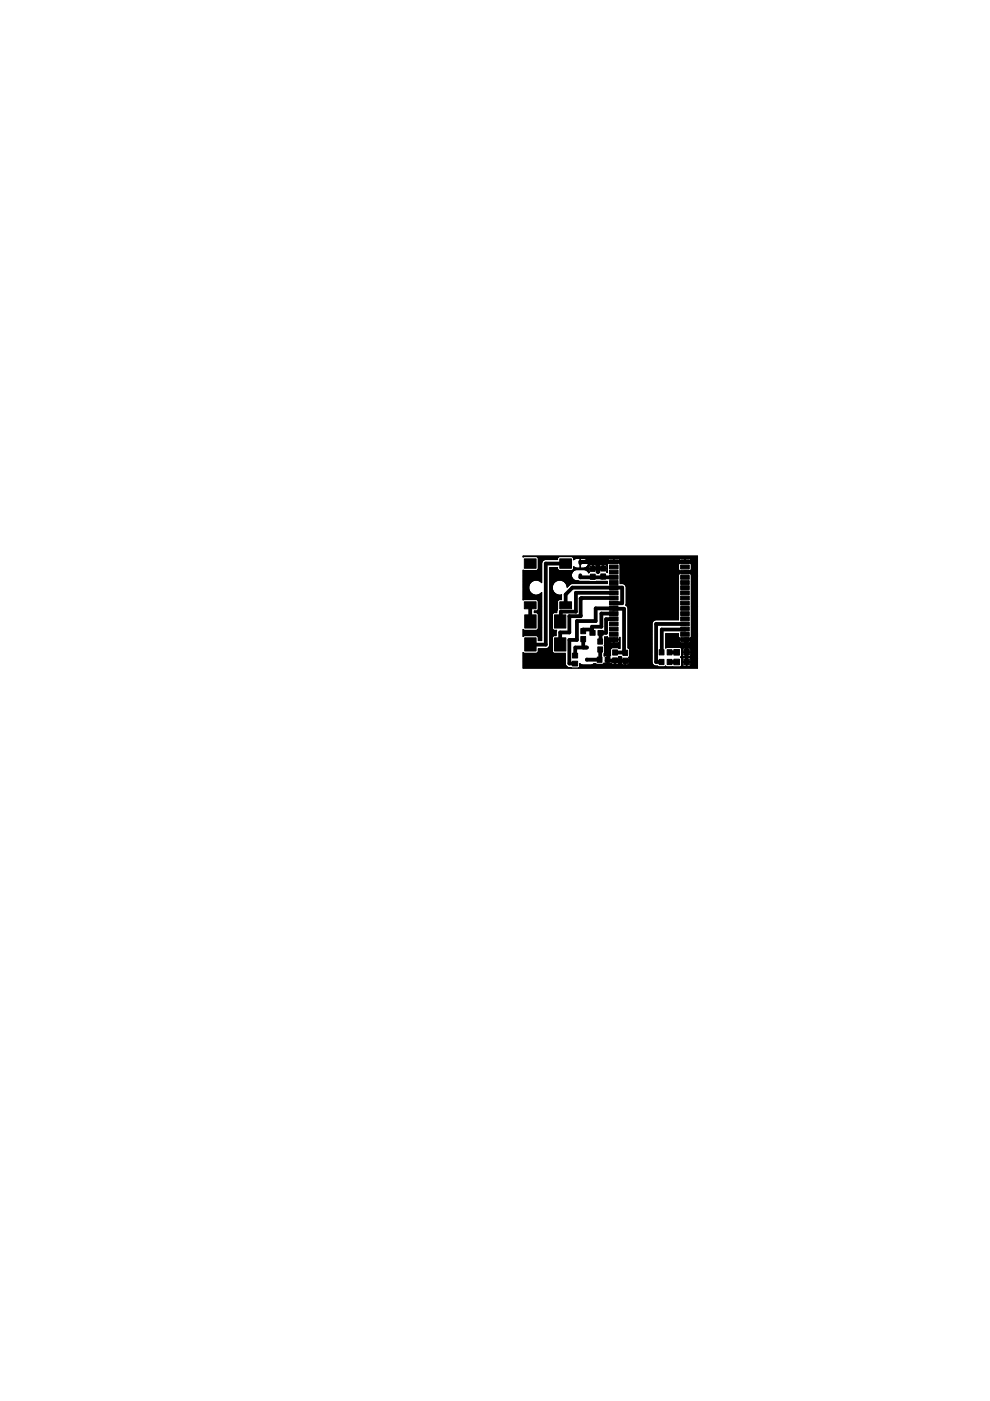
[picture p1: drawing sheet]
<svg xmlns="http://www.w3.org/2000/svg" width="210mm" height="297mm" viewBox="0 0 210 297" stroke-linecap="round" stroke-linejoin="round" font-family="sans-serif">
<g fill="#000" stroke="#000" stroke-width=".21">
<path d="M111.2 118.5h2.5v2h-2.5zM118.7 118.5h2.5v2h-2.5zM127.4 120h1v1.1h-1zM129.2 118.7h1.8v.8h-1.8zM129.2 119.8h1.8v.8h-1.8zM144.3 119.8h1.8v.8h-1.8zM144.3 118.7h1.8v.8h-1.8zM111.3 130.4h2.4v2.8h-2.4zM111.3 135.2h2.4v2.8h-2.4zM111.2 127.6h2.5v1.5h-2.5zM117.6 130.4h2.4v2.8h-2.4zM117.6 135.2h2.4v2.8h-2.4z"/>
<path d="M118.7 127.6h2.5v1.5h-2.5zM121.4 138.5h1.1v1h-1.1zM123.1 133.3h1.1v1.1h-1.1zM123.1 135h1.1v1.1h-1.1zM125.1 133.7h1.1v1h-1.1zM125.2 121.7h1v1.1h-1zM125.2 120h1v1.1h-1zM126.6 139.3h1v1.1h-1zM126.7 135.5h1.1v1.1h-1.1zM126.7 137.2h1.1v1.1h-1.1zM126.8 133.7h1.1v1h-1.1zM127.4 121.7h1v1.1h-1z"/>
<path d="M128.3 139.3h1v1.1h-1zM129.9 137.8h1v1.1h-1zM129.9 139.5h1v1.1h-1zM129.2 120.9h1.8v.8h-1.8zM129.2 122h1.8v.8h-1.8zM129.2 123.1h1.8v.8h-1.8zM129.2 124.2h1.8v.8h-1.8zM129.2 125.3h1.8v.8h-1.8zM129.2 126.4h1.8v.8h-1.8zM129.2 127.5h1.8v.8h-1.8zM129.2 128.6h1.8v.8h-1.8zM129.2 129.7h1.8v.8h-1.8z"/>
<path d="M129.2 130.8h1.8v.8h-1.8zM129.2 131.9h1.8v.8h-1.8zM129.2 133h1.8v.8h-1.8zM129.2 134.1h1.8v.8h-1.8zM129.2 135.2h1.8v.8h-1.8zM132.1 137.9h1v1.1h-1zM132.1 139.6h1v1.1h-1zM139.8 139.8h1v1.1h-1zM139.8 137.8h1v1.1h-1zM141.5 139.8h1v1.1h-1zM141.5 137.8h1v1.1h-1zM142.9 137.7h1.2v1.2h-1.2z"/>
<path d="M142.9 139.8h1.2v1.1h-1.2zM144.3 135.2h1.8v.8h-1.8zM144.3 134.1h1.8v.8h-1.8zM144.3 133h1.8v.8h-1.8zM144.3 131.9h1.8v.8h-1.8zM144.3 130.8h1.8v.8h-1.8zM144.3 129.7h1.8v.8h-1.8zM144.3 128.6h1.8v.8h-1.8zM144.3 127.5h1.8v.8h-1.8zM144.3 126.4h1.8v.8h-1.8zM144.3 125.3h1.8v.8h-1.8zM144.3 124.2h1.8v.8h-1.8z"/>
<path d="M144.3 123.1h1.8v.8h-1.8zM144.3 122h1.8v.8h-1.8zM144.3 120.9h1.8v.8h-1.8zM145 137.7h1.2v1.2h-1.2zM145 139.8h1.2v1.1h-1.2zM121.4 140.2h1.1v1h-1.1z"/>
</g>
<g fill="none" stroke="#000" stroke-width=".8">
<path d="M119.9 119.5h-4.2v17.2h-3.2M136.1 119.1v21l-7.5-.1 .2-.1 .3-1.6v-2.6l1-.1M145.2 119.1h-22.2v.3M112.4 128.3l.1 3.5M112.5 136.6v.1M123 122v.4h7.1M123.1 130.5v.1h-2.4v3.5h-1.9v2.5M123.1 130.5h.1M123.7 135.5v1.8M124.4 137.3h-2.4l-.1 1.7M125.5 133.5h-1.8v.3M125.7 122.3l.1 .1"/>
<path d="M127.3 137.7v2.2l-2.9-.1M127.9 120.5l-2.2 .1M127.9 122.2h-.2v.2M130.1 130.1h-2.6v2.8h-2l.1 1.3M130.1 131.2l-1.6 .1v2.9h-1.2v1.8M130.1 125.7h-8v4h-3.2v2.1h-.1M130.1 126.8l-7 .1v3.6M130.1 124.6h-8.7l-1.5 1.4v2.3M130.4 138.3l2.2 .1h-.3v-9.3l-6-.1v2.7h-4v4h-1.6v5h1.2M142 138.3h1.5M145.2 133.4l-4.9 .1v4.8M145.2 132.3h-6.1v8.1h1.2"/>
<path d="M145.2 132.3h.1M145.6 135.6v4.8M146.9 121.3v14.3h-1.7M142 140.4h1.5"/>
</g>
<path d="M145.2 119.1h1.4l.4 .3v1.8l-1.8 .1M130.1 124.6h1.8v3.3h-1.8M130.1 127.9h.1" fill="none" stroke="#000" stroke-width=".83"/>
<g fill="none" stroke="#000" stroke-width=".21">
<path d="M110.9 118h37M111 118l-.1 .1v-.2h37v23.8h-37v-3.4M113.9 118l.2 .3M113.9 118.1h4.5M114 118.2h4.3M114.1 118.3h4.2M114.1 118.3v2.4M114.1 119.4h.8M114.1 119.7h.8M114.1 119.2h.8M114.1 118.4h4.1M114.1 120h.8"/>
<path d="M114.1 119.9h.8M114.1 119.8h.8M114.1 119.6h.8M114.1 119.5h.8M114.1 119.3h.8M114.1 119.1h.9M114.1 119h.9M114.1 118.9h1M114.1 118.8h1.1M114.1 118.7h1.2M114.1 118.7h1.3M114.1 118.6h4.1"/>
<path d="M114.1 118.5h4.1M114.1 118.3h4.1M114.9 119.3v4.2a1.55 1.55 0 0 0-2.5 .2M118.2 118.3v.3h-2.7l-.3 .2-.3 .5M118.5 118l-.3 .3M121.4 118l.2 .3M121.4 118.1h26.5M121.5 118.2h26.4M121.6 118.3h26.3M121.6 118.3v.4M121.6 118.4h26.3M121.6 118.7h.1"/>
<path d="M121.6 118.6h.1M121.6 118.5h.2M121.6 118.5h.4M121.9 118.5l-.3 .2M121.9 118.5l1.1-.1v1h5.9M123 119.7h.1M123 119.2h.1M123 120h.1M123 119.9h.1M123 119.8h.1M123 119.6h.1M123 119.5h.1"/>
<path d="M123 119.3h.1M123 119.1h.1M123 119h.1M123 118.9h.1M123 118.8h.1M123 118.7h.1M123 118.6h.1M123 118.5h.1M123.1 119.4h5.8M124.1 118.5h4.9M124.2 118.5l-1.1-.1v2M124.2 118.5l.3 .3"/>
<path d="M124.2 118.5h4.8M124.4 118.6h4.5M124.4 118.7h4.5M124.5 118.7h4.4M124.5 118.8l.2 .1M124.6 118.8h4.3M124.6 120h.3M124.6 118.9h4.3M124.6 119.9h.3M124.7 118.9v.2M124.7 119h4.2M124.7 119.9h.2"/>
<path d="M124.7 119.8h.3M124.7 119.1h5.4M124.7 119.1l.1 .2M124.7 119.7l-.2 .4M124.7 119.7h2.5M124.7 119.7h4.1M124.8 119.6h4M124.8 119.3h4.1M124.8 119.2h4.1M124.8 119.5h-1.8v.9M124.8 119.3v.1M124.8 119.5l-.1 .2"/>
<path d="M124.8 119.5h4.1M124.9 120v.5h1.6v-.5M124.9 119.9v.1M124.9 119.8v.1M125.2 119.7l-.3 .1M125.6 119.7v.9h-4M125.6 120h.2M125.6 119.9h.2M125.6 119.8h.2M125.8 119.7v.9h1.3M126.2 119.7l.2 .1M126.4 119.8h.7"/>
<path d="M126.4 119.8h.1M126.4 119.8l.1 .1M126.4 119.9h.7M126.5 119.9v.1M126.5 119.9h.6M126.5 120h.6M127.1 119.9v.6M127.1 119.9h.1M127.1 119.8l.7-.1v.9h-2M127.1 119.8v.1M127.8 119.7h.1M127.8 120h.1"/>
<path d="M127.8 119.9h.1M127.8 119.8h.1M128.5 119.7h.3M128.6 119.8l-.7-.1v.9h.9M128.6 119.8l.1 .1M128.6 119.8h.2M128.7 119.9h.1M128.7 119.9v.6M128.7 120h.1M128.8 119.6v1.8l-.2-.1M128.9 118.7v.3h2.4v-.3M128.9 119.1l-.1 .5"/>
<path d="M128.9 118.6v.1M129 118.4l-.1 .2M129.2 118.4h-.2M130.1 118.4v.7l-5.4 .1M130.1 119h.1M130.1 118.9h.1M130.1 118.8h.1M130.1 118.7h.1M130.1 118.6h.1M130.1 118.5h.1M130.2 118.4v.7h15v-.7M130.2 119.1h15"/>
<path d="M131.1 118.4h.1M131.2 118.4l.1 .1M131.2 118.5h12.9M131.3 118.5v.1M131.3 118.5h12.8M131.3 118.6v.1M131.3 118.6h12.7M131.3 119.1l.2 .5M131.3 119.4h12.7M131.3 119.3h12.7M131.3 119.2h12.7M131.3 119h12.7"/>
<path d="M131.3 118.9h12.7M131.3 118.8h12.7M131.3 118.7h12.7M131.4 119.5h12.6M131.4 119.6h12.5M131.5 119.6v4.1h12.4M131.5 119.7h12.4M131.5 120h12.4M131.5 119.9h12.4M131.5 119.8h12.4M143.9 119.6v1.2l.1 .1M144 118.7v.3h2.4v-.3"/>
<path d="M144 119.1l-.1 .5M144 118.6v.1M144.1 118.5l-.1 .1M144.1 118.4v.1M144.3 118.4h-.2M145.2 119h.1M145.2 118.9h.1M145.2 118.8h.1M145.2 118.7h.1M145.2 118.6h.1M145.2 118.5h.1M145.3 118.4v.7l2.6 .1"/>
<path d="M145.3 119.1h2.6M146.2 118.4l.2 .1M146.3 118.5h1.6M146.4 118.5v.1M146.4 118.5h1.5M146.4 118.6v.1M146.4 118.6h1.5M146.4 119.4h1.5M146.4 119.1l.2 .5M146.4 119.3h1.5M146.4 119.2h1.5M146.4 119h1.5"/>
<path d="M146.4 118.9h1.5M146.4 118.8h1.5M146.4 118.7h1.5M146.5 119.5h1.4M146.6 119.6h1.3M146.6 119.7h1.3M146.6 119.6v1.2l-.2 .1M146.6 120h1.3M146.6 119.9h1.3M146.6 119.8h1.3M110.9 139h8.9M110.9 139.8h8.9"/>
<path d="M110.9 120.9v6.3M110.9 133.5v1.4M110.9 121h4M110.9 120.9h.1M110.9 127.1h4M110.9 133.6h4M110.9 133.5l.2 .1M110.9 134.8h4M110.9 126.1h4M110.9 138.5h8.9v2.4M110.9 138.3l.2 .2M110.9 123.7h1.5"/>
<path d="M110.9 123.3h1.9M110.9 123.1h2.2M110.9 121.5h4M110.9 139.2h8.9M110.9 140h8.9M110.9 138.3h.1M110.9 121.3h4M110.9 134.4h4M110.9 139.5h8.9M110.9 139.9h8.9M110.9 139.7h8.9M110.9 139.6h8.9"/>
<path d="M110.9 139.4h8.9M110.9 139.3h8.9M110.9 139.1h8.9M110.9 138.9h8.9M110.9 138.8h8.9M110.9 138.7h8.9M110.9 138.6h8.9M110.9 138.4h.1M110.9 134.9h.1M110.9 134.7h4M110.9 134.6h4M110.9 134.5h4"/>
<path d="M110.9 134.3h4M110.9 134.2h4M110.9 134.1h4M110.9 134h4M110.9 133.9h4M110.9 133.8h4M110.9 133.7h4M110.9 133.5h.1M110.9 127.2h.1M110.9 127h4M110.9 126.9h4M110.9 126.8h4"/>
<path d="M110.9 126.7h4M110.9 126.6h4M110.9 126.5h4M110.9 126.4h4M110.9 126.3h4M110.9 126.2h4M110.9 126.1h2.3M110.9 126h2.1M110.9 125.9h1.9M110.9 125.9h1.8M110.9 125.8h1.8M110.9 125.7h1.7"/>
<path d="M110.9 125.6h1.6M110.9 125.5h1.5M110.9 125.4h1.4M110.9 125.3h1.4M110.9 125.2h1.3M110.9 125.1h1.3M110.9 125h1.3M110.9 124.9h1.2M110.9 124.8h1.2M110.9 124.7h1.2M110.9 124.6h1.2M110.9 124.5h1.2"/>
<path d="M110.9 124.4h1.2M110.9 124.3h1.2M110.9 124.2h1.2M110.9 124.1h1.3M110.9 124h1.3M110.9 123.9h1.4M110.9 123.8h1.4M110.9 123.6h1.5M110.9 123.5h1.6M110.9 123.5h1.7M110.9 123.4h1.7M110.9 123.3h1.8"/>
<path d="M110.9 123.2h2M110.9 123.1h2.3M110.9 123h4M110.9 122.9h4M110.9 122.8h4M110.9 122.7h4M110.9 122.6h4M110.9 122.5h4M110.9 122.4h4M110.9 122.3h4M110.9 122.2h4M110.9 122.1h4"/>
<path d="M110.9 122h4M110.9 121.9h4M110.9 121.8h4M110.9 121.7h4M110.9 121.6h4M110.9 121.4h4M110.9 121.2h4M110.9 121.1h4M111 127.1l-.1 .1M111.1 134.8l-.2 .1M112.1 124.9l.3 .6 .4 .4 .6 .3M112.1 124.3v.6"/>
<path d="M112.4 123.7l-.3 .6M113.3 129.8h1.6M113.3 129.7h1.6M113.3 129.6h1.6M113.9 127.1l.2 .3M113.9 129.9l.2 .3M113.9 120.9h1M113.9 138.4h3.4M113.9 130h1M113.9 129.5h1M113.9 127.2h1M113.9 134.9h1"/>
<path d="M113.9 133.5h1M114 129.4h.9M114 120.8h.9M114 138.3h3.2M114 134.9h.9M114 133.5h.9M114 130h.9M114 127.3h.9M114 129.3h.9M114.1 138.3h3.1M114.1 135h.8M114.1 133.4h.8"/>
<path d="M114.1 130.1h.8M114.1 127.3h.8M114.1 123.1h.8M114.1 120.7h.8M114.1 135.6h.8M114.1 127.4v1.9M114.1 130.2v3.1l-.2 .3M114.1 120.7l-.2 .2M114.1 129.3l-.2 .2M114.1 120.4h.8M114.1 138.2l-.2 .3M114.1 120.6h.8"/>
<path d="M114.1 120.5h.8M114.1 138.2h3M114.1 131.4h.8M114.1 138.1h3M114.1 138h3M114.1 137.9h3M114.1 137.8h3M114.1 137.7h3M114.1 137.6h3M114.1 135.8h.8M114.1 135.7h.8M114.1 135.5h.8"/>
<path d="M114.1 135.4h.8M114.1 135.3h.8M114.1 135.2h.8M114.1 135.1h.8M114.1 133.3h.8M114.1 133.2h.8M114.1 133.1h.8M114.1 133h.8M114.1 132.9h.8M114.1 132.8h.8M114.1 132.7h.8M114.1 132.6h.8"/>
<path d="M114.1 132.5h.8M114.1 132.4h.8M114.1 132.3h.8M114.1 132.2h.8M114.1 132.1h.8M114.1 132h.8M114.1 131.9h.8M114.1 131.8h.8M114.1 131.7h.8M114.1 131.6h.8M114.1 131.5h.8M114.1 131.3h.8"/>
<path d="M114.1 131.2h.8M114.1 131.1h.8M114.1 131h.8M114.1 130.9h.8M114.1 130.8h.8M114.1 130.7h.8M114.1 130.6h.8M114.1 130.5h.8M114.1 130.4h.8M114.1 130.3h.8M114.1 130.2h.8M114.1 129.3h.8"/>
<path d="M114.1 129.2h.8M114.1 129.1h.8M114.1 129h.8M114.1 128.9h.8M114.1 128.8h.8M114.1 128.7h.8M114.1 128.6h.8M114.1 128.5h.8M114.1 128.4h.8M114.1 128.3h.8M114.1 128.2h.8M114.1 128.1h.8"/>
<path d="M114.1 128h.8M114.1 127.9h.8M114.1 127.8h.8M114.1 127.7h.8M114.1 127.6h.8M114.1 127.5h.8M114.1 127.4h.8M114.1 120.3h.8M114.1 120.2h.8M114.1 120.1h.8M114.2 126.1h.7M114.3 123.1h.6"/>
<path d="M114.4 126h.5M114.4 123.2h.5M114.5 125.9h.4M114.6 125.9l-.6 .3M114.6 123.3h.3M114.6 125.9h.3M114.7 123.3h.2M114.7 125.8h.2M114.7 123.4h.2M114.8 125.7h.1M114.8 123.5h.1M114.8 125.6h.1"/>
<path d="M114.9 125.6v10.2h-.8v-.8l-.2-.2M114.9 129.6l-1.6-.1v.4h1.6M114.9 125.6l-.3 .3M115.9 137.5h1.2M116.1 137.5h1M116.2 137.4h.9M116.3 137.3h.8M116.4 137.2h.7M116.4 137.2l-.5 .3h-1.8v.7M116.5 137.1h.6M116.5 137h.6M116.6 135.6h.5"/>
<path d="M116.6 136.3h.5M116.6 121h5.1M116.6 129.6h1.4M116.6 133.6h1.4l-.1 .3M116.6 126.1h2.5M116.6 120.4h1.6M116.6 136.8l-.2 .4M116.6 123.7h.7M116.6 123.3h1.2M116.6 123.1h1.5M116.6 120.6h1.6M116.6 121.5h4.6"/>
<path d="M116.6 120.5h1.6M116.6 131.4h.5M116.6 121.3h4.7M116.6 134.4h1.3M116.6 136.9h.5M116.6 136.8h.5M116.6 136.7h.5M116.6 136.6h.5M116.6 136.5h.5M116.6 136.4h.5M116.6 136.2h.5M116.6 136.1h.5"/>
<path d="M116.6 136h.5M116.6 135.9h.5M116.6 135.8h.5M116.6 135.7h.5M116.6 135.5h.5M116.6 135.4h.5M116.6 135.3h.5M116.6 135.2h.5M116.6 135.1h.5M116.6 135h.6M116.6 134.9h.6M116.6 134.9h.7"/>
<path d="M116.6 134.7h1.3M116.6 134.6h1.3M116.6 134.5h1.3M116.6 134.3h1.3M116.6 134.2h1.3M116.6 134.1h1.3M116.6 134h1.3M116.6 133.9h1.3M116.6 133.8h1.3M116.6 133.8h1.4M116.6 133.7h1.4M116.6 133.5h.7"/>
<path d="M116.6 133.5h.6M116.6 133.4h.6M116.6 133.3h.5M116.6 133.2h.5M116.6 133.1h.5M116.6 133h.5M116.6 132.9h.5M116.6 132.8h.5M116.6 132.7h.5M116.6 132.6h.5M116.6 132.5h.5M116.6 132.4h.5"/>
<path d="M116.6 132.3h.5M116.6 132.2h.5M116.6 132.1h.5M116.6 132h.5M116.6 131.9h.5M116.6 131.8h.5M116.6 131.7h.5M116.6 131.6h.5M116.6 131.5h.5M116.6 131.3h.5M116.6 131.2h.5M116.6 131.1h.5"/>
<path d="M116.6 131h.5M116.6 130.9h.5M116.6 130.8h.5M116.6 130.7h.5M116.6 130.6h.5M116.6 130.5h.5M116.6 130.4h.5M116.6 130.3h.5M116.6 130.2h.5M116.6 130.1h.6M116.6 130h.6M116.6 130h.7"/>
<path d="M116.6 129.8h1.4M116.6 129.7h1.4M116.6 129.5h1.5M116.6 129.4h1.5M116.6 129.3h1.5M116.6 129.3h1.6M116.6 129.2h1.6M116.6 129.1h1.6M116.6 129h1.6M116.6 128.9h1.6M116.6 128.8h1.6M116.6 128.7h1.6"/>
<path d="M116.6 128.6h1.6M116.6 128.5h1.6M116.6 128.4h1.6M116.6 128.3h1.6M116.6 128.2h1.6M116.6 128.1h1.6M116.6 128h1.6M116.6 127.9h1.6M116.6 127.8h1.6M116.6 127.7h1.6M116.6 127.6h1.6M116.6 127.5h1.6"/>
<path d="M116.6 127.4h1.6M116.6 127.3h1.7M116.6 127.3h1.8M116.6 127.2h1.8M116.6 127h2.5M116.6 126.9h2.5M116.6 126.8h2.5M116.6 126.7h2.5M116.6 126.6h2.5M116.6 126.5h2.5M116.6 126.4h2.5M116.6 126.3h2.5"/>
<path d="M116.6 126.2h2.5M116.6 126.1h1.6M116.6 126h1.4M116.6 125.9h1.2M116.6 125.9h1.1M116.6 125.8h1.1M116.6 125.7h1M116.6 125.6h.9M116.6 125.5h.8M116.6 125.4h.7M116.6 125.3h.7M116.6 125.2h.6"/>
<path d="M116.6 125.1h.6M116.6 125h.6M116.6 124.9h.5M116.6 124.8h.5M116.6 124.7h.5M116.6 124.6h.5M116.6 124.5h.5M116.6 124.4h.5M116.6 124.3h.5M116.6 124.2h.5M116.6 124.1h.6M116.6 124h.6"/>
<path d="M116.6 123.9h.7M116.6 123.8h.7M116.6 123.6h.8M116.6 123.5h.9M116.6 123.5h1M116.6 123.4h1M116.6 123.3h1.1M116.6 123.2h1.3M116.6 123.1h1.6M116.6 123h5.2M116.6 122.9h5M116.6 122.8h4.9"/>
<path d="M116.6 122.7h4.8M116.6 122.6h4.7M116.6 122.5h4.7M116.6 122.4h4.7M116.6 122.4h4.6M116.6 122.3h4.6M116.6 122.2h4.6M116.6 122.1h4.6M116.6 122h4.6M116.6 121.9h4.6M116.6 121.8h4.6M116.6 121.7h4.6"/>
<path d="M116.6 121.6h4.6M116.6 121.5h4.7M116.6 121.4h4.7M116.6 121.3h4.8M116.6 121.2h4.9M116.6 121.1h4.9M116.6 121.1h5M116.6 120.9h1.8M116.6 120.8h1.8M116.6 120.8h1.7M116.6 120.7h1.6M117.1 124.3v.6"/>
<path d="M117.1 130.2v3.1l.3 .3M117.1 138.2l.3 .3M117.1 124.9l.2 .6 .5 .4 .6 .3M117.3 123.7a1.59 1.59 0 0 1 2.7 0M117.3 123.7l-.2 .6M117.4 134.8l-.3 .2v3.2M117.4 129.9l-.3 .3M117.9 133.9v.9h-1.3M118 129.5v.4h-1.4M118.2 129.2l-.2 .3M118.2 127.4v1.8M118.2 129.2h.1"/>
<path d="M118.5 120.9l-.3-.2v-.3h-1.6v16.4M118.5 127.1l-.3 .3M119 126.2l.1 .9h-2.5M119.1 123.1h2.9M119.3 123.1h3.3M119.4 123.2h3.4M119.6 123.3h9.2M119.7 123.3h9.1M119.7 123.4h9.1M119.8 123.5h9M119.9 123.5h8.9M119.9 123.6h8.9"/>
<path d="M120 123.7l.2 .8 1-.8M120 123.8h1.1M120.1 123.8h.9M120.1 123.9h.7M120.1 124h.7M120.1 124h.6M120.2 124.1h.4M120.2 124.2h.4M120.2 124.2h.3M120.2 124.5h.1M120.2 124.4h.2M120.2 124.3h.2"/>
<path d="M121.2 122.2l.1 .4M121.2 121.7v.5M121.3 122.6l.8 .5M121.3 121.3l-.1 .4M121.4 120.9h.4M121.5 120.8h.5M121.5 120.8h3.4M121.6 120.7h3.3M121.6 120.4h.5M121.6 120.4h.3M121.6 120.6h4M121.6 120.5h3.3"/>
<path d="M121.6 120.3h.2M121.6 120.2h.1M121.7 121l-.4 .3M121.7 121l.4-.2h1.9l.4 .2M121.7 120.2l-.1 .5-.2 .2M121.7 120.2l.5 .2h1.6l.6-.2M122.6 123.1l2.4 .2M123 120.4h.1M123 120.3h.1M123 120.2h.1M123 120.1h.1M124 120.4h.9"/>
<path d="M124.1 120.8h.8M124.2 120.4h.7M124.3 120.9h.6M124.3 120.3h.6M124.4 120.2h.5M124.4 121h.5M124.4 121l.4 .5 .1-.2M124.5 120.1h.4M124.5 121.1h.4M124.5 120.1l-.1 .1M124.6 121.1h.3M124.6 121.2h.3"/>
<path d="M124.7 121.3h.2M124.8 121.3h.1M124.8 121.4h.1M124.8 121.5h.1M124.9 121.2v.1M124.9 120.6v.6M124.9 121.3h.1M125.6 120.4h.2M125.6 120.5h.2M125.6 120.3h.2M125.6 120.2h.2M125.6 120.1h.2"/>
<path d="M126.4 123.3h2.4v.4h-8.8M126.4 121.3h.7M126.5 121.3h-.1M126.5 121.3h.6M126.5 121h.6M126.5 120.4h.6M126.5 120.6v.6M126.5 121.2v.1M126.5 120.5h2.3M126.5 121.4h.5M126.5 121.2h.6M126.5 121.1h.6"/>
<path d="M126.5 120.9h.6M126.5 120.8h.6M126.5 120.7h.6M126.5 120.3h.6M126.5 120.2h.6M126.5 120.1h.6M126.6 121.5h.4M127.1 121.1v.2M127.1 120.6v.5M127.1 121.3l-.2 .2h-.3l-.2-.2M127.1 121.3h.1M127.8 120.4h.1"/>
<path d="M127.8 120.3h.1M127.8 120.2h.1M127.8 120.1h.1M128.1 138.6v.5l.2-.1M128.1 139h1.4M128.1 136.9l.1 1.6M128.1 139h.1M128.1 138.9h1.4M128.1 138.8h1.4M128.1 138.7h1.4M128.1 138.6h1.4M128.1 136.9h3.3"/>
<path d="M128.1 136.8h3.3M128.2 138.5h1.3M128.2 137h3.2M128.2 135.2h.7M128.2 135.1h.6M128.2 137.5h1.3M128.2 135.6h3.2M128.2 136.3h.9M128.2 135.3v1.5M128.2 136.8l-.1 .1M128.2 138.5l-.1 .1M128.2 137.4h1.5"/>
<path d="M128.2 138.2h1.3M128.2 138.3h1.3M128.2 137.2h3.2M128.2 137.3h3.2M128.2 138.4h1.3M128.2 138.1h1.3M128.2 138h1.3M128.2 137.9h1.3M128.2 137.8h1.3M128.2 137.7h1.3M128.2 137.6h1.3M128.2 137.5h1.4"/>
<path d="M128.2 137.1h3.2M128.2 136.8h3.2M128.2 136.7h3.2M128.2 136.6h3.2M128.2 136.5h3.2M128.2 136.4h3.2M128.2 136.3h3.2M128.2 136.2h.8M128.2 136.1h.7M128.2 136h.7M128.2 135.9h.7M128.2 135.8h.7"/>
<path d="M128.2 135.7h.7M128.2 135.6h1.9M128.2 135.5h.7M128.2 135.4h.7M128.2 135.3h.7M128.6 121.3h.2M128.7 121.3h.1M128.7 121.2h.1M128.7 121h.1M128.7 120.4h.1M128.7 120.6h.1M128.7 120.6v.5"/>
<path d="M128.7 121.1l-.1 .2M128.7 121.1h.1M128.7 120.9h.1M128.7 120.8h.1M128.7 120.7h.1M128.7 120.3h.1M128.7 120.2h.1M128.7 120.1h.1M128.8 135h.1M128.8 121.4h.1M128.8 135v.1M128.8 139v.8l.1-.8"/>
<path d="M128.8 135.1l.1 .1M128.8 135h-.6v.3M128.8 139.2h.1M128.8 139.5h.1M128.8 139.7h.1M128.8 139.6h.1M128.8 139.4h.1M128.8 139.3h.1M128.8 139.1h.1M128.8 139h.1M128.9 135.2v.3h1.2v.8M128.9 135.6v.5"/>
<path d="M128.9 136.1l.1 .1M129.4 139h.1M129.5 139h.1M129.5 137.6v1.4M130.1 136.2h.1M130.1 136.1h.1M130.1 136h.1M130.1 135.9h.1M130.1 135.8h.1M130.1 135.7h.1M130.2 135.6h1.2M131.1 137.4h.3"/>
<path d="M131.1 139.3l.6-.1 .1 .2M131.1 139.3h.1M131.1 139.3l.1 .1M131.2 136.3h.2M131.2 139.3h.6M131.2 139.4h.1M131.2 139.4h.6M131.2 139.3h.5M131.2 139.8h.6M131.2 139.4v.6h-.7v.9M131.2 140h.6M131.2 139.5h.6"/>
<path d="M131.2 139.9h.6M131.2 139.7h.6M131.2 139.6h.6M131.2 137.5h.2M131.3 136.2h.1M131.3 136.1h.1M131.3 136.1l-.2 .2-2.1-.1M131.3 135.2l.1-.1v2.4l-.3-.2h-1.4l-.2 .3M131.3 135.2v.3h-1.1v.8M131.3 135.6v.5M131.3 136h.1M131.3 135.9h.1"/>
<path d="M131.3 135.8h.1M131.3 135.7h.1M131.3 135.5h.1M131.3 135.4h.1M131.3 135.3h.1M131.4 135.2h.1M131.4 135.1h.1M131.5 121h12.5M131.5 120.4h12.4M131.5 123.3h12.4M131.5 123.1h12.4M131.5 120.6h12.4"/>
<path d="M131.5 121.5h12.5M131.5 120.5h12.4M131.5 123.6h12.4M131.5 123.5h12.4M131.5 123.4h12.4M131.5 123.2h12.4M131.5 123h12.4M131.5 122.9h12.4M131.5 122.8h12.4M131.5 122.7h12.4M131.5 122.6h12.4M131.5 122.5h12.4"/>
<path d="M131.5 122.4h12.4M131.5 122.3h12.4M131.5 122.2h12.4M131.5 122.1h12.4M131.5 122h12.4M131.5 121.9h12.4M131.5 121.8h12.4M131.5 121.7h12.5M131.5 121.6h12.5M131.5 121.4h12.5M131.5 121.3h13.7M131.5 121.2h12.5"/>
<path d="M131.5 121.1h12.5M131.5 120.9h12.5M131.5 120.8h12.4M131.5 120.7h12.4M131.5 120.3h12.4M131.5 120.2h12.4M131.5 120.1h12.4M131.8 139.4v.7M131.8 139.4h.1M132.1 123.7l.3 .2 .4 .5M132.2 123.8h11.7M132.3 123.8h11.6"/>
<path d="M132.4 123.9h11.5M132.5 124h11.4M132.6 124h11.3M132.7 124.1h11.2M132.7 128.3l.1 .1M132.7 128.3h11.2M132.7 124.2h11.2M132.7 128.2h11.2M132.7 124.3h11.2M132.8 128.1h11.1M132.8 124.4h11.1M132.8 127.1h11.1"/>
<path d="M132.8 126.1h11.1M132.8 124.4l-.1 3.9M132.8 128h11.1M132.8 127.9h11.1M132.8 127.8h11.1M132.8 127.7h11.1M132.8 127.6h11.1M132.8 127.5h11.1M132.8 127.4h11.1M132.8 127.3h11.1M132.8 127.2h11.1M132.8 127h11.1"/>
<path d="M132.8 126.9h11.1M132.8 126.8h11.1M132.8 126.7h11.1M132.8 126.6h11.1M132.8 126.5h11.1M132.8 126.4h11.1M132.8 126.3h11.1M132.8 126.2h11.1M132.8 126h11.1M132.8 125.9h11.1M132.8 125.8h11.1M132.8 125.7h11.1"/>
<path d="M132.8 125.6h11.1M132.8 125.5h11.1M132.8 125.4h11.1M132.8 125.3h11.1M132.8 125.2h11.1M132.8 125.1h11.1M132.8 125h11.1M132.8 124.9h11.1M132.8 124.8h11.1M132.8 124.7h11.1M132.8 124.6h11.1M132.8 124.5h11.1"/>
<path d="M132.8 128.4l.4 .5M132.8 128.4h11.1M132.9 128.4h11M132.9 128.5h11M133 128.6h10.9M133.1 128.7h10.8M133.1 128.8h10.8M133.1 128.9h10.8M133.2 135.6h5M133.2 136.3h5M133.2 129.6h10.7M133.2 129.9h10.7"/>
<path d="M133.2 133.6h5M133.2 134.8h5M133.2 128.9v8.5h5M133.2 137.2h5M133.2 134.4h5M133.2 137.3h5M133.2 137.1h5M133.2 137h5M133.2 136.9h5M133.2 136.8h5M133.2 136.7h5M133.2 136.6h5"/>
<path d="M133.2 136.5h5M133.2 136.4h5M133.2 136.2h5M133.2 136.1h5M133.2 136h5M133.2 135.9h5M133.2 135.8h5M133.2 135.7h5M133.2 135.5h5M133.2 135.4h5M133.2 135.3h5M133.2 135.2h5"/>
<path d="M133.2 135.1h5M133.2 135h5M133.2 134.9h5M133.2 134.7h5M133.2 134.6h5M133.2 134.5h5M133.2 134.3h5M133.2 134.2h5M133.2 134.1h5M133.2 134h5M133.2 133.9h5M133.2 133.8h5"/>
<path d="M133.2 133.7h5M133.2 133.5h5M133.2 133.4h5M133.2 133.3h5M133.2 133.2h5M133.2 133.1h5M133.2 133h5M133.2 132.9h5M133.2 132.8h5M133.2 132.7h5M133.2 132.6h5M133.2 132.5h5"/>
<path d="M133.2 132.4h5M133.2 132.3h5M133.2 132.2h5M133.2 132.1h5M133.2 132.1h5.1M133.2 132h5.1M133.2 131.9h5.1M133.2 131.8h5.2M133.2 131.7h5.3M133.2 131.6h5.4M133.2 131.5h5.5M133.2 131.4h5.7"/>
<path d="M133.2 131.3h10.7M133.2 131.2h10.7M133.2 131.1h10.7M133.2 131h10.7M133.2 130.9h10.7M133.2 130.8h10.7M133.2 130.7h10.7M133.2 130.6h10.7M133.2 130.5h10.7M133.2 130.4h10.7M133.2 130.3h10.7M133.2 130.2h10.7"/>
<path d="M133.2 130.1h10.7M133.2 130h10.7M133.2 129.8h10.7M133.2 129.7h10.7M133.2 129.5h10.7M133.2 129.4h10.7M133.2 129.3h10.7M133.2 129.2h10.7M133.2 129.1h10.7M133.2 129h10.7M133.2 128.9h10.7M133.3 137.4l.2 .3"/>
<path d="M133.3 139.4h.1M133.3 137.5h4.9M133.3 139.4h4.9M133.3 139.4l.1 .7M133.3 139.5h4.9M133.3 139.3h4.9M133.4 139.8h4.8M133.4 137.5h4.8M133.4 140h4.8M133.4 139.9h4.8M133.4 139.7h4.8M133.4 139.6h4.8"/>
<path d="M133.4 139.3h4.8M133.4 137.6h4.8M133.5 139.2h4.7M133.5 139h4.7M133.5 138.5h4.7M133.5 137.7v1.4M133.5 139.1l-.2 .3M133.5 138.2h4.7M133.5 138.3h4.7M133.5 139.1h4.7M133.5 138.9h4.7M133.5 138.8h4.7"/>
<path d="M133.5 138.7h4.7M133.5 138.6h4.7M133.5 138.4h4.7M133.5 138.1h4.7M133.5 138h4.7M133.5 137.9h4.7M133.5 137.8h4.7M133.5 137.7h4.7M138.2 132.1v8.4M138.4 131.8l-.2 .3M138.9 131.4l-.5 .4M141.2 135.6h6.7"/>
<path d="M141.2 136.3h3M141.2 134.8h2.7M141.2 137.4h.1M141.2 137.2h6.7M141.2 137.1h6.7M141.2 137h6.7M141.2 136.9h6.7M141.2 136.8h6.7M141.2 136.7h6.7M141.2 136.6h6.7M141.2 136.5h6.7M141.2 136.4h6.7"/>
<path d="M141.2 136.3h6.7M141.2 136.2h2.9M141.2 136.1h2.8M141.2 136h2.8M141.2 135.9h2.8M141.2 135.8h2.8M141.2 135.7h2.8M141.2 135.6h4M141.2 135.5h2.8M141.2 135.4h2.8M141.2 135.3h2.8M141.2 135.2h2.8"/>
<path d="M141.2 135.1h2.7M141.2 135h2.7M141.2 134.9h2.7M141.2 134.7h2.7M141.2 134.6h2.7M141.2 134.5h2.7M141.3 137.3l-.1 .1M142.7 137.2l-1.5 .1M143.9 121.8v9.6h-10.7M143.9 135.1v-.8h-2.7v3.1M143.9 135.1l.1 .1M144 135.2v.3h1.2v.8"/>
<path d="M144 121.7l-.1 .1M144 120.9v.3l1.2 .1h-13.7M144 121.3v.4M144 135.6v.5M144 136.1l.3 .2h1.9M144.3 137.2l.2 .3M144.3 139.3h3.6M144.3 137.3h3.6M144.4 139.4h3.5M144.4 139.3h3.5M144.4 137.4h3.5M144.4 139.2h3.5"/>
<path d="M144.4 139.5h.5M144.5 137.5h.3M144.5 139.6h.3M144.5 139.1h.3M144.5 139h.2M144.5 139.8h.2M144.5 137.5h.2M144.5 138.5h.2M144.5 140h.2M144.5 138.2h3.4M144.5 138.3h3.4M144.5 137.5v1.6l-.2 .2 .2 .3v1.5"/>
<path d="M144.5 139.9h.2M144.5 139.7h.2M144.5 139.6h.2M144.5 138.9h.2M144.5 138.8h.2M144.5 138.7h.2M144.5 138.6h.2M144.5 138.4h.2M144.5 138.3h1M144.5 138.2h.2M144.5 138.1h.2M144.5 138h.2"/>
<path d="M144.5 137.9h.2M144.5 137.8h.2M144.5 137.7h.2M144.5 137.6h.2M144.7 138.9v.1M144.7 137.7v.5M144.7 138.3v.6M144.7 139.7v.6M144.7 139l.1 .1M144.7 137.6v.1M144.7 139.6v.1M144.8 139.1l.1 .1"/>
<path d="M144.9 139.5l-.2 .1M144.9 139.5h1.4M144.9 137.4l-.2 .2M145.2 136.2h.1M145.2 136.1h.1M145.2 136h.1M145.2 135.9h.1M145.2 135.8h.1M145.2 135.7h.1M145.3 135.6h2.6M145.3 121.3h2.6M145.5 139h.1"/>
<path d="M145.5 139.8h.1M145.5 137.5h.1M145.5 138.5h.1M145.5 140h.1M145.5 137.4v1.8M145.5 139.4v1.9h-.6l-.2-.2M145.5 139.9h.1M145.5 139.7h.1M145.5 139.6h.1M145.5 139.1h.1M145.5 138.9h.1M145.5 138.8h.1"/>
<path d="M145.5 138.7h.1M145.5 138.6h.1M145.5 138.4h.1M145.5 138.2h.1M145.5 138.1h.1M145.5 138h.1M145.5 137.9h.1M145.5 137.8h.1M145.5 137.7h.1M145.5 137.6h.1M145.6 137.4v1.8M145.6 139.4v1.9l.8-.1"/>
<path d="M145.6 138.3h2.3M146.2 137.4l.2 .1M146.3 136.3h1.6M146.3 139.5h1.6M146.3 139.5l.2 .1M146.3 137.5h1.6M146.3 136.2h1.6M146.4 137.5l.1 .1M146.4 136.2l-.2 .1M146.4 139.6h1.5M146.4 139.1h1.5M146.4 136.1h1.5"/>
<path d="M146.4 137.5h1.5M146.4 136.1v.1M146.4 135.2v.3h-1.1v.8M146.4 121h1.5M146.4 121.5h1.5M146.4 120.9v.3l-1.1 .1h2.6M146.4 121.3v.4M146.4 135.6v.5M146.4 121.7l.2 .1M146.4 139h1.5M146.4 136h1.5M146.4 135.9h1.5"/>
<path d="M146.4 135.8h1.5M146.4 135.7h1.5M146.4 135.5h1.5M146.4 135.4h1.5M146.4 135.3h1.5M146.4 121.6h1.5M146.4 121.4h1.5M146.4 121.2h1.5M146.4 121.1h1.5M146.5 139l-.3 .2M146.5 137.6v.1M146.5 139.6v.1"/>
<path d="M146.5 137.6h1.4M146.5 135.2h1.4M146.5 121.7h1.4M146.5 120.9h1.4M146.5 139h1.4M146.5 139.8h1.4M146.5 138.5h1.4M146.5 140h1.4M146.5 137.7v.5M146.5 138.3v.6M146.5 139.7v.6M146.5 138.9v.1"/>
<path d="M146.5 139.9h1.4M146.5 139.7h1.4M146.5 138.9h1.4M146.5 138.8h1.4M146.5 138.7h1.4M146.5 138.6h1.4M146.5 138.4h1.4M146.5 138.2h1.4M146.5 138.1h1.4M146.5 138h1.4M146.5 137.9h1.4M146.5 137.8h1.4"/>
<path d="M146.5 137.7h1.4M146.5 135.1h1.4M146.5 121.8h1.4M146.5 120.8h1.4M146.6 127.1h1.3M146.6 129.6h1.3M146.6 129.9h1.3M146.6 133.6h1.3M146.6 134.8h1.3M146.6 126.1h1.3M146.6 120.4h1.3M146.6 123.7h1.3"/>
<path d="M146.6 123.3h1.3M146.6 123.1h1.3M146.6 120.6h1.3M146.6 120.5h1.3M146.6 131.4h1.3M146.6 121.8v13.3M146.6 135.1l-.2 .1M146.6 134.4h1.3M146.6 135.1h1.3M146.6 135h1.3M146.6 134.9h1.3M146.6 134.7h1.3"/>
<path d="M146.6 134.6h1.3M146.6 134.5h1.3M146.6 134.3h1.3M146.6 134.2h1.3M146.6 134.1h1.3M146.6 134h1.3M146.6 133.9h1.3M146.6 133.8h1.3M146.6 133.7h1.3M146.6 133.5h1.3M146.6 133.4h1.3M146.6 133.3h1.3"/>
<path d="M146.6 133.2h1.3M146.6 133.1h1.3M146.6 133h1.3M146.6 132.9h1.3M146.6 132.8h1.3M146.6 132.7h1.3M146.6 132.6h1.3M146.6 132.5h1.3M146.6 132.4h1.3M146.6 132.3h1.3M146.6 132.2h1.3M146.6 132.1h1.3"/>
<path d="M146.6 132h1.3M146.6 131.9h1.3M146.6 131.8h1.3M146.6 131.7h1.3M146.6 131.6h1.3M146.6 131.5h1.3M146.6 131.3h1.3M146.6 131.2h1.3M146.6 131.1h1.3M146.6 131h1.3M146.6 130.9h1.3M146.6 130.8h1.3"/>
<path d="M146.6 130.7h1.3M146.6 130.6h1.3M146.6 130.5h1.3M146.6 130.4h1.3M146.6 130.3h1.3M146.6 130.2h1.3M146.6 130.1h1.3M146.6 130h1.3M146.6 129.8h1.3M146.6 129.7h1.3M146.6 129.5h1.3M146.6 129.4h1.3"/>
<path d="M146.6 129.3h1.3M146.6 129.2h1.3M146.6 129.1h1.3M146.6 129h1.3M146.6 128.9h1.3M146.6 128.8h1.3M146.6 128.7h1.3M146.6 128.6h1.3M146.6 128.5h1.3M146.6 128.4h1.3M146.6 128.3h1.3M146.6 128.2h1.3"/>
<path d="M146.6 128.1h1.3M146.6 128h1.3M146.6 127.9h1.3M146.6 127.8h1.3M146.6 127.7h1.3M146.6 127.6h1.3M146.6 127.5h1.3M146.6 127.4h1.3M146.6 127.3h1.3M146.6 127.2h1.3M146.6 127h1.3M146.6 126.9h1.3"/>
<path d="M146.6 126.8h1.3M146.6 126.7h1.3M146.6 126.6h1.3M146.6 126.5h1.3M146.6 126.4h1.3M146.6 126.3h1.3M146.6 126.2h1.3M146.6 126h1.3M146.6 125.9h1.3M146.6 125.8h1.3M146.6 125.7h1.3M146.6 125.6h1.3"/>
<path d="M146.6 125.5h1.3M146.6 125.4h1.3M146.6 125.3h1.3M146.6 125.2h1.3M146.6 125.1h1.3M146.6 125h1.3M146.6 124.9h1.3M146.6 124.8h1.3M146.6 124.7h1.3M146.6 124.6h1.3M146.6 124.5h1.3M146.6 124.4h1.3"/>
<path d="M146.6 124.3h1.3M146.6 124.2h1.3M146.6 124.1h1.3M146.6 124h1.3M146.6 123.9h1.3M146.6 123.8h1.3M146.6 123.6h1.3M146.6 123.5h1.3M146.6 123.4h1.3M146.6 123.2h1.3M146.6 123h1.3M146.6 122.9h1.3"/>
<path d="M146.6 122.8h1.3M146.6 122.7h1.3M146.6 122.6h1.3M146.6 122.5h1.3M146.6 122.4h1.3M146.6 122.3h1.3M146.6 122.2h1.3M146.6 122.1h1.3M146.6 122h1.3M146.6 121.9h1.3M146.6 121.8h1.3M146.6 120.8h1.3"/>
<path d="M146.6 120.7h1.3M146.6 120.3h1.3M146.6 120.2h1.3M146.6 120.1h1.3M110.9 140.2h8.9M110.9 141h9M110.9 140.1h8.9M110.9 140.9h9M110.9 140.7h8.9M110.9 141.6h37M110.9 141.5h9.5M110.9 141.4h9.4"/>
<path d="M110.9 141.1l9.1 .1M110.9 141.4h9.3M110.9 141.2h9.1M110.9 140.3h8.9M110.9 141.6h10.2M110.9 141.3h9.2M110.9 141.1h9.1M110.9 140.8h8.9M110.9 140.6h8.9M110.9 140.5h8.9M110.9 140.4h8.9M119.9 140.9l.1 .3"/>
<path d="M120 141.2l.1 .1M120 141.2h.1M120.1 141.3l.1 .1M120.2 141.4l.3 .1M120.2 141.4h.1M120.5 141.5l.7 .1M120.5 141.5l.1 .1M122.7 141.6h25.2M122.8 141.5h25.1M122.9 141.4h25M122.9 141h15.6M122.9 140.9h.3"/>
<path d="M122.9 140.7h.1M122.9 141.1h15.9M122.9 141.4h19.8M122.9 141.2h16.5l.2 .2M122.9 141.3h16.6M122.9 141.1h15.7M122.9 140.9h.5M122.9 140.8h.1M123.5 141l-.6-.3v.7l-.2 .2M125.5 140.9h6.5M125.7 140.9h4.1M125.8 140.8h.6"/>
<path d="M125.9 140.7h.4M125.9 140.7l-.5 .3M126.3 140.7l.1 .2M127.9 140.8h1.8M128 140.7h1.6M128 140.7h.2M128.1 140.6v.1M128.1 140.6h.1M128.1 140.6l-.3 .3M128.1 140.7h.2M128.8 140.7v-.8l.1 .8M128.8 140h.1"/>
<path d="M128.8 140.2h.1M128.8 140.1h.1M128.8 140.3h.1M128.8 140.7h.1M128.8 140.6h.1M128.8 140.5h.1M128.8 140.4h.1M129.5 140.7h.1M129.5 140.7h-.1M129.6 140.6l-.1 .1M129.6 140.5l.2 .4M129.6 140.5v.1"/>
<path d="M129.8 140.9h1.2M130.4 140.2h.1M130.4 140.7h.1M130.4 140.3h.1M130.4 140.8h.1M130.4 140.6h.1M130.4 140.5h.1M130.4 140.4h.1M130.5 140l2 .1v.9M131 140.9h.8M131.1 140.8h.7M131.1 140.8l-.1 .1"/>
<path d="M131.2 140.7h.6M131.2 140.7l-.1 .1M131.2 140.2h7M131.2 140.1v.6M131.2 140.3h.6M131.2 140.6h.6M131.2 140.5h.6M131.2 140.4h.6M131.8 140.7l.2 .2M131.8 140.2v.5M132 140.9v.1M132.5 140.1h-2.1v.8"/>
<path d="M132.5 140.9h.1M132.5 140.7h.1M132.5 140.3h.1M132.5 140.8h.1M132.5 140.6h.1M132.5 140.5h.1M132.5 140.4h.1M132.6 140.1h5.6M133.2 140.9l-.1 .1M133.2 140.9h5.3M133.3 140.9h5.1M133.3 140.8h5.1"/>
<path d="M133.4 140.2v.5M133.4 140.7l-.2 .2M133.4 140.7h4.9M133.4 140.3h4.8M133.4 140.6h4.9M133.4 140.5h4.8M133.4 140.4h4.8M138.2 140l-5.6 .1v.9M138.2 140.5l.4 .6M138.6 141.1l.3 .1M141 141.3h.2M141.1 141.2h.1"/>
<path d="M141.1 141.2l.2 .2M141.1 141.2l-.2 .2M144.3 141.4h3.6M144.4 141.3h3.5M144.5 141.2h.3M144.5 140.2h.2M144.5 141h.2M144.5 140.1h.2M144.5 140.9h.2M144.5 140.7h.2M144.5 141.1h.2M144.5 141.1l-.2 .3"/>
<path d="M144.5 140.3h3.4M144.5 140.8h.2M144.5 140.6h.2M144.5 140.5h.2M144.5 140.4h.2M144.5 140.4h1M144.5 140.3h.2M144.7 141v-.6h1.8v.6M144.7 141v.1M145.5 140.2h.1M145.5 141h.1M145.5 140.1h.1"/>
<path d="M145.5 140.9h.1M145.5 140.7h.1M145.5 141.1h.1M145.5 141.2h.1M145.5 140.8h.1M145.5 140.6h.1M145.5 140.5h.1M145.5 140.4h.1M145.5 140.3h.1M145.6 140.4h2.3M146.3 141.2h1.6M146.4 141.1h1.5"/>
<path d="M146.5 141.1l-.1 .1M146.5 141.1h1.4M146.5 140.2h1.4M146.5 141h1.4M146.5 140.1h1.4M146.5 140.9h1.4M146.5 140.7h1.4M146.5 141v.1M146.5 140.8h1.4M146.5 140.6h1.4M146.5 140.5h1.4M146.5 140.4h1.4"/>
<path d="M146.5 140.3h1.4"/>
</g>
</svg>
